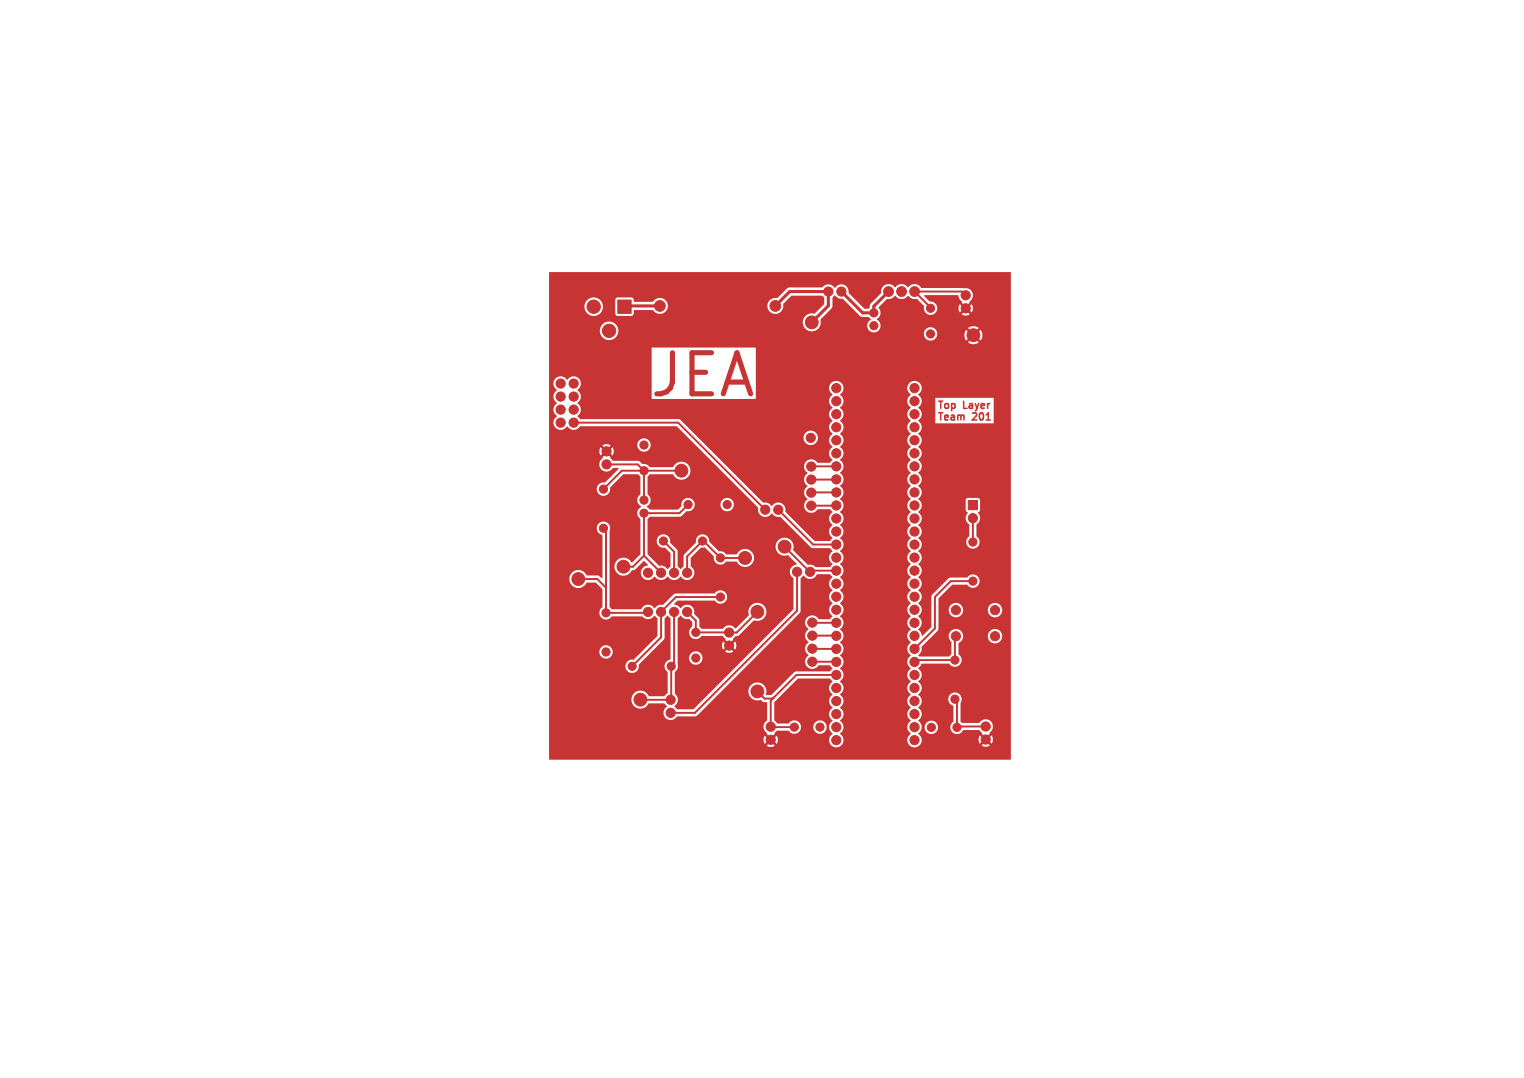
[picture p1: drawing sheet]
<svg xmlns="http://www.w3.org/2000/svg" width="297mm" height="210mm" viewBox="0 0 297 210" stroke-linecap="round" stroke-linejoin="round" font-family="sans-serif">
<defs><g id="words">
<text font-size="11.1" fill="#c83434" x="126.2" y="77.8">JEA</text>
<g font-size="1.9" fill="#c83434">
<text x="182.6" y="79.7">Top</text>
<text x="182.6" y="82">Team</text>
<text x="187.9" y="79.7">Layer</text>
<text x="189.7" y="82">201</text>
</g>
</g></defs>
<g fill="#c83434" stroke="#c83434" stroke-width=".19">
<path d="M120.4 58.5h2.6v2.6h-2.6z"/>
<path d="M188.7 97.5h1.8v1.8h-1.8z"/>
<circle cx="178.2" cy="144.2" r=".9"/>
<circle cx="178.2" cy="141.6" r=".9"/>
<circle cx="178.2" cy="139.1" r=".9"/>
<circle cx="178.2" cy="136.6" r=".9"/>
<circle cx="178.2" cy="134" r=".9"/>
<circle cx="178.2" cy="131.5" r=".9"/>
<circle cx="178.2" cy="128.9" r=".9"/>
<circle cx="178.2" cy="126.4" r=".9"/>
<circle cx="178.2" cy="123.9" r=".9"/>
<circle cx="178.2" cy="121.3" r=".9"/>
<circle cx="178.2" cy="118.8" r=".9"/>
<circle cx="178.2" cy="116.2" r=".9"/>
<circle cx="178.2" cy="113.7" r=".9"/>
<circle cx="178.2" cy="111.2" r=".9"/>
<circle cx="178.2" cy="108.6" r=".9"/>
<circle cx="178.2" cy="106.1" r=".9"/>
<circle cx="178.2" cy="103.5" r=".9"/>
<circle cx="178.2" cy="101" r=".9"/>
<circle cx="178.2" cy="98.5" r=".9"/>
<circle cx="178.2" cy="95.9" r=".9"/>
<circle cx="178.2" cy="93.4" r=".9"/>
<circle cx="178.2" cy="90.8" r=".9"/>
<circle cx="178.2" cy="88.3" r=".9"/>
<circle cx="178.2" cy="85.8" r=".9"/>
<circle cx="178.2" cy="83.2" r=".9"/>
<circle cx="178.2" cy="80.7" r=".9"/>
<circle cx="178.2" cy="78.1" r=".9"/>
<circle cx="178.2" cy="75.6" r=".9"/>
<circle cx="163" cy="75.6" r=".9"/>
<circle cx="163" cy="78.1" r=".9"/>
<circle cx="163" cy="80.7" r=".9"/>
<circle cx="163" cy="83.2" r=".9"/>
<circle cx="163" cy="85.8" r=".9"/>
<circle cx="163" cy="88.3" r=".9"/>
<circle cx="163" cy="90.8" r=".9"/>
<circle cx="163" cy="93.4" r=".9"/>
<circle cx="163" cy="95.9" r=".9"/>
<circle cx="163" cy="98.5" r=".9"/>
<circle cx="163" cy="101" r=".9"/>
<circle cx="163" cy="103.5" r=".9"/>
<circle cx="163" cy="106.1" r=".9"/>
<circle cx="163" cy="108.6" r=".9"/>
<circle cx="163" cy="111.2" r=".9"/>
<circle cx="163" cy="113.7" r=".9"/>
<circle cx="163" cy="116.2" r=".9"/>
<circle cx="163" cy="118.8" r=".9"/>
<circle cx="163" cy="121.3" r=".9"/>
<circle cx="163" cy="123.9" r=".9"/>
<circle cx="163" cy="126.4" r=".9"/>
<circle cx="163" cy="128.9" r=".9"/>
<circle cx="163" cy="131.5" r=".9"/>
<circle cx="163" cy="134" r=".9"/>
<circle cx="163" cy="136.6" r=".9"/>
<circle cx="163" cy="139.1" r=".9"/>
<circle cx="163" cy="141.6" r=".9"/>
<circle cx="163" cy="144.2" r=".9"/>
<circle cx="133.9" cy="111.6" r=".9"/>
<circle cx="131.4" cy="111.6" r=".9"/>
<circle cx="128.8" cy="111.6" r=".9"/>
<circle cx="126.3" cy="111.6" r=".9"/>
<circle cx="126.3" cy="119.2" r=".9"/>
<circle cx="128.8" cy="119.2" r=".9"/>
<circle cx="131.4" cy="119.2" r=".9"/>
<circle cx="133.9" cy="119.2" r=".9"/>
<circle cx="178.2" cy="56.8" r=".95"/>
<circle cx="175.7" cy="56.8" r=".95"/>
<circle cx="173.2" cy="56.8" r=".95"/>
<circle cx="152.9" cy="106.5" r="1.25"/>
<circle cx="147.6" cy="134.7" r="1.25"/>
<circle cx="145.2" cy="108.7" r="1.25"/>
<circle cx="112.7" cy="112.8" r="1.25"/>
<circle cx="124.8" cy="136.3" r="1.25"/>
<circle cx="121.5" cy="110.4" r="1.25"/>
<circle cx="132.8" cy="91.7" r="1.25"/>
<circle cx="147.6" cy="119.2" r="1.25"/>
<circle cx="189.7" cy="65.3" r="1.25"/>
<circle cx="158.2" cy="62.8" r="1.25"/>
<circle cx="186.3" cy="118.9" r=".9"/>
<circle cx="186.3" cy="123.9" r=".9"/>
<circle cx="193.9" cy="123.9" r=".9"/>
<circle cx="193.9" cy="118.9" r=".9"/>
<circle cx="189.6" cy="113.2" r=".8"/>
<circle cx="189.6" cy="105.6" r=".8"/>
<circle cx="186.1" cy="128.6" r=".8"/>
<circle cx="186.1" cy="136.2" r=".8"/>
<circle cx="123.2" cy="129.8" r=".8"/>
<circle cx="130.8" cy="129.8" r=".8"/>
<circle cx="129.3" cy="105.4" r=".8"/>
<circle cx="136.9" cy="105.4" r=".8"/>
<circle cx="134.1" cy="98.3" r=".8"/>
<circle cx="141.7" cy="98.3" r=".8"/>
<circle cx="118.1" cy="119.4" r=".8"/>
<circle cx="118.1" cy="127" r=".8"/>
<circle cx="140.4" cy="108.7" r=".8"/>
<circle cx="140.4" cy="116.3" r=".8"/>
<circle cx="125.5" cy="97.4" r=".8"/>
<circle cx="125.5" cy="100" r=".8"/>
<circle cx="117.6" cy="95.3" r=".8"/>
<circle cx="117.6" cy="102.9" r=".8"/>
<circle cx="109.3" cy="74.7" r=".9"/>
<circle cx="111.8" cy="74.7" r=".9"/>
<circle cx="109.3" cy="77.3" r=".9"/>
<circle cx="111.8" cy="77.3" r=".9"/>
<circle cx="109.3" cy="79.8" r=".9"/>
<circle cx="111.8" cy="79.8" r=".9"/>
<circle cx="109.3" cy="82.3" r=".9"/>
<circle cx="111.8" cy="82.3" r=".9"/>
<circle cx="158" cy="85.3" r=".9"/>
<circle cx="158.1" cy="98.5" r=".9"/>
<circle cx="158.1" cy="96" r=".9"/>
<circle cx="158.1" cy="93.4" r=".9"/>
<circle cx="158.1" cy="90.9" r=".9"/>
<circle cx="151.7" cy="99.3" r=".9"/>
<circle cx="149.1" cy="99.3" r=".9"/>
<circle cx="157.9" cy="111.4" r=".9"/>
<circle cx="155.3" cy="111.4" r=".9"/>
<circle cx="158.3" cy="128.9" r=".9"/>
<circle cx="158.3" cy="126.4" r=".9"/>
<circle cx="158.3" cy="123.8" r=".9"/>
<circle cx="158.3" cy="121.3" r=".9"/>
<circle cx="192.1" cy="141.5" r=".9"/>
<circle cx="192.1" cy="144.1" r=".9"/>
<circle cx="150.2" cy="144.1" r=".9"/>
<circle cx="150.2" cy="141.6" r=".9"/>
<circle cx="130.7" cy="136.3" r=".9"/>
<circle cx="130.7" cy="138.9" r=".9"/>
<circle cx="118.2" cy="90.5" r=".9"/>
<circle cx="118.2" cy="87.9" r=".9"/>
<circle cx="142.1" cy="123.2" r=".9"/>
<circle cx="142.1" cy="125.8" r=".9"/>
<circle cx="188.2" cy="57.5" r=".9"/>
<circle cx="188.2" cy="60.1" r=".9"/>
<circle cx="164" cy="56.8" r=".9"/>
<circle cx="161.4" cy="56.8" r=".9"/>
<circle cx="115.7" cy="59.7" r="1.3"/>
<circle cx="118.7" cy="64.4" r="1.3"/>
<circle cx="128.6" cy="59.6" r="1.05"/>
<circle cx="151.1" cy="59.6" r="1.05"/>
<circle cx="189.6" cy="100.9" r=".9"/>
<circle cx="159.8" cy="141.6" r=".8"/>
<circle cx="154.8" cy="141.6" r=".8"/>
<circle cx="186.5" cy="141.7" r=".8"/>
<circle cx="181.5" cy="141.7" r=".8"/>
<circle cx="125.5" cy="86.7" r=".8"/>
<circle cx="125.5" cy="91.7" r=".8"/>
<circle cx="135.6" cy="128.2" r=".8"/>
<circle cx="135.6" cy="123.2" r=".8"/>
<circle cx="181.3" cy="65" r=".8"/>
<circle cx="181.3" cy="60" r=".8"/>
<circle cx="170.3" cy="63.4" r=".8"/>
<circle cx="170.3" cy="60.9" r=".8"/>
</g>
<path d="M121.8 59.6h6.8M151.1 59.6l2.8-2.8h7.5v2.8l-3.2 3.2M164 56.8l4.1 4.2h2.2v-1.3l2.9-2.9" fill="none" stroke="#c83434" stroke-width=".6"/>
<g fill="none" stroke="#c83434" stroke-width=".38">
<path d="M121.8 59.6l-.1 .2M127.8 59.7l-.1 .1M161.4 56.8l-.2 .2M188.2 57.5l-.7-.7h-9.3l3.2 3.3M111.8 82.3h20.4l16.9 17M118.2 90.5h6.1l1.2 1.2v5.7M132.8 91.7h-11.6l-3.6 3.6M134.1 98.3l-1.7 1.7h-6.9v8.3M151.7 99.3l6.8 6.8h4.5M163 90.9h-4.9M163 93.4h-4.9M163 95.9l-4.9 .1"/>
<path d="M163 98.5h-4.9M112.7 112.8h3.7l1.7 1.7M117.6 102.9l.5 .5v16h8l.2-.2M125.5 108.3l-2.1 2.1h-1.9M125.5 108.3l3.3 3.3M129.3 105.4l2.1 2.1v4.1M131.4 119.2v10l-.6 .6v6.4l-.1 .1h-5.9M140.4 116.3h-8.7l-2.9 2.9v5l-5.6 5.6M140.5 108.7h.1M145.2 108.7h-4.8l-3.3-3.3h-.2l-3 3v3.2M147.6 119.2l-4 4h-8v-2.3l-1.7-1.7M152.9 106.5l4.9 4.9 .3-.2h4.9"/>
<path d="M155.3 111.4v7.6l-19.9 19.9h-4.7M189.6 100.9v4.7M189.6 113.2h-4.3l-3.1 3.1v6.1l-4 4M124.8 136.3h.1M142.1 123.2h.1M147.6 134.7l1.4 1.4h1.6M158.3 121.3h4.7M158.3 123.8l4.7 .1M158.3 126.4h4.7M158.3 128.9l4.7 .1M163 131.5h-7.8l-5 5v5.1l4.6 .1M186.1 136.2l.4 .4v5.1l.2-.2h5.4"/>
<path d="M186.3 123.9l-.2 .2v4.5h-7.5l-.4 .4M150.8 141.9l-.2 .2M186.4 141.6l-.3 .3"/>
</g>
<path d="M107 53.1l89.9-.1 .1 .1v94.8l-89.9 .1-.1-21.1h9.8a1.3 1.3 0 0 0 1.8 1.3 1.3 1.3 0 0 0 .3-2.2 1.3 1.3 0 0 0-2.1 .7v.2h-9.8v-31.7h9.3a1.33 1.33 0 0 0 1.4 1.4 1.33 1.33 0 0 0 1.2-1.6l2.6-2.6h2.8l.5 .5v3.4a1.43 1.43 0 0 0 .2 2.4 1.42 1.42 0 0 0-.2 2.4v6.8l-1.7 1.7a1.78 1.78 0 0 0-2.8-.5 1.78 1.78 0 0 0 .2 2.8 1.78 1.78 0 0 0 2.7-.8l.6-.2 1.7-1.6 .8 .8a1.46 1.46 0 0 0-1.2 2.2 1.46 1.46 0 0 0 2.5 0 1.52 1.52 0 0 0 2.5 0 1.52 1.52 0 0 0 2.6 0 1.44 1.44 0 0 0 2.2 .3 1.44 1.44 0 0 0-.3-2.3v-1.6l2-2h.8l1.7 1.7a1.34 1.34 0 0 0 .8 1.5 1.34 1.34 0 0 0 1.7-.5h2a1.77 1.77 0 0 0 2.7 .6 1.77 1.77 0 0 0-.1-2.8 1.77 1.77 0 0 0-2.7 .8h-1.9l-.7-.5-.8-.1-1.9-1.9a1.33 1.33 0 0 0-1.4-1.4 1.33 1.33 0 0 0-1.2 1.6l-2.3 2.4-.1 2.2-.6 .6-.5-.6-.1-3-1.4-1.6a1.33 1.33 0 0 0-1.3-1.6 1.33 1.33 0 0 0-1.3 1.5 1.33 1.33 0 0 0 1.6 1.1l1.1 1.1v2.5l-.6 .6a1.87 1.87 0 0 0-1.7-.7l-2.2-2.3v-6.8l.5-.4h5.8l.4-.2 .9-.9h.2a1.3 1.3 0 0 0 1.4-1.4h5v.2a1.3 1.3 0 0 0 2 1 1.3 1.3 0 0 0 0-2.2 1.3 1.3 0 0 0-2 1h-5v-.2a1.33 1.33 0 0 0-1.6-1 1.33 1.33 0 0 0-1 1.6l-.7 .7h-5.4l-.7-.7a1.37 1.37 0 0 0 .2-2.3v-3.4l.4-.5h4.6a1.77 1.77 0 0 0 2.7 .6 1.77 1.77 0 0 0-.1-2.8 1.77 1.77 0 0 0-2.7 .8h-4.4l-.7-.5-.8-.1-.9-.6h-4.8l-1.2-1.4 .4-.3 .7 .6a1.38 1.38 0 0 0 0-1.6l-.7 .7-.4-.4 .7-.6-.4-.2h5.6a1.3 1.3 0 0 0 1.8 1.3 1.3 1.3 0 0 0 .3-2.2 1.3 1.3 0 0 0-2.1 .7v.2h-6.3l-.5 .2 .7 .6-.4 .4-.7-.7a1.38 1.38 0 0 0 0 1.6l.7-.6 .4 .3-.7 .7 .1 .1a1.44 1.44 0 0 0-.3 2.3 1.44 1.44 0 0 0 2.3-.3h1l.1 .1-2.8 2.7a1.3 1.3 0 0 0-1.5 1.2h-9.3v-20.6h.9l.1 .7 .5 .6a1.59 1.59 0 0 0 0 2.7 1.53 1.53 0 0 0 0 2.5 1.45 1.45 0 0 0-.2 2.3 1.45 1.45 0 0 0 2.3-.3 1.5 1.5 0 0 0 2.5-.1l18.8 .1 15.8 15.8a1.49 1.49 0 0 0 .9 1.7 1.49 1.49 0 0 0 1.8-.6l.7 .6 1 .1 6 6 3.6 .1 .5 .5a1.6 1.6 0 0 0 .1 2.6l-.6 .6h-2.7l-.8-.5h-.8l-2.8-2.8a1.79 1.79 0 0 0-1.4-2.4 1.79 1.79 0 0 0-2 2 1.79 1.79 0 0 0 2.4 1.4l1.6 1.6v.2a1.46 1.46 0 0 0-1.2 1.1 1.46 1.46 0 0 0 .6 1.6v6l-19.4 19.4-3.2 .1-.6-.6a1.5 1.5 0 0 0 .1-2.5v-4.1l.2-.2a1.63 1.63 0 0 0 .4-1.6v-1.1h2.2a1.3 1.3 0 0 0 1.8 1.3 1.3 1.3 0 0 0 .3-2.2 1.3 1.3 0 0 0-2.1 .7v.2h-2.2v-7.6l.5-.6a1.92 1.92 0 0 0 1.7 .7l.6 .6v.9a1.33 1.33 0 0 0-.2 2.1 1.33 1.33 0 0 0 2.1-.3h4l1.2 1.4-.4 .3-.7-.6a1.39 1.39 0 0 0 0 1.6l.7-.7 .4 .4-.6 .7a1.39 1.39 0 0 0 1.5-.1l-.7-.6 .4-.4 .7 .6a1.39 1.39 0 0 0 0-1.5l-.7 .6-.4-.3 .7-.7v-.2a1.03 1.03 0 0 1 1-.6l3-2.9a1.79 1.79 0 0 0 2.4-1.4 1.79 1.79 0 0 0-2-2 1.79 1.79 0 0 0-1.4 2.4l-2.5 2.5a1.56 1.56 0 0 0-2.6 .1h-4.1l-.4-.4-.1-1.5-.9-1a1.49 1.49 0 0 0-.8-1.7 1.49 1.49 0 0 0-1.9 .6l-.5-.5-.7-.3 .6-.7h7.3a1.32 1.32 0 0 0 2 .2 1.32 1.32 0 0 0-.1-2 1.32 1.32 0 0 0-2 .4h-7.7l-2.3 2.2a1.65 1.65 0 0 0-1.7 .7 1.5 1.5 0 0 0-2.6 .2h-5.6l-.5-.4v-14.9a1.33 1.33 0 0 0-.9-1.7 1.33 1.33 0 0 0-1.6 1 1.33 1.33 0 0 0 1.1 1.6v8.3h-.2l-.7-.5h-2.2a1.78 1.78 0 0 0-2.7-.6 1.78 1.78 0 0 0 .1 2.8 1.78 1.78 0 0 0 2.7-.8h1.7l1.3 1.2v3.5a1.35 1.35 0 0 0-.2 2.1 1.35 1.35 0 0 0 2.1-.2h5.9a1.5 1.5 0 0 0 2.4-.2l.5 .6v3.4l-4.6 4.6a1.32 1.32 0 0 0-1.6 1.3 1.32 1.32 0 0 0 1.5 1.3 1.32 1.32 0 0 0 1.1-1.6l4.9-5 .1-4 .6-.6 .6 .6v7.9a1.43 1.43 0 0 0-1.2 1.1 1.43 1.43 0 0 0 .6 1.5v4l-.7 .6h-2.9a1.77 1.77 0 0 0-2.6-.9 1.77 1.77 0 0 0-.4 2.7 1.77 1.77 0 0 0 2.8-.1l.2-.3h2.9l.6 .6a1.46 1.46 0 0 0-.6 1.8 1.46 1.46 0 0 0 1.8 .8l.8-.6h3.5l.4-.2 20-20 .1-.4v-6.3l.6-.6a1.44 1.44 0 0 0 2.6-.2h2.5l.6 .6a1.53 1.53 0 0 0 0 2.5 1.53 1.53 0 0 0 0 2.5 1.52 1.52 0 0 0 0 2.6l-.6 .5h-2.1a1.46 1.46 0 0 0-2.3-.3 1.46 1.46 0 0 0 .3 2.3 1.53 1.53 0 0 0 0 2.5 1.53 1.53 0 0 0 0 2.6 1.44 1.44 0 0 0-.3 2.2 1.44 1.44 0 0 0 2.3-.3h2.1l.6 .6-.6 .6h-6.7l-4.6 4.6h-1.1a1.79 1.79 0 0 0-1.7-2.5 1.79 1.79 0 0 0-1.6 2.6 1.9 1.9 0 0 0 2.3 .9 1.1 1.1 0 0 0 1.2 .4v3.6a1.51 1.51 0 0 0 0 2.5l-.1 .1 .7 .6-.4 .4-.7-.7a1.38 1.38 0 0 0 0 1.6l.7-.7 .4 .4-.6 .7a1.39 1.39 0 0 0 1.5 0l-.7-.7 .4-.4 .7 .7a1.39 1.39 0 0 0 0-1.6l-.7 .7-.4-.4 1.1-1.3h2.2a1.34 1.34 0 0 0 1.6 .6 1.34 1.34 0 0 0 .9-1.4h2.4v.3a1.3 1.3 0 0 0 2 1 1.3 1.3 0 0 0 0-2.3 1.3 1.3 0 0 0-2 1h-2.4v-.2a1.35 1.35 0 0 0-1.1-.9 1.35 1.35 0 0 0-1.4 .6h-2.1l-.6-.7v-3.5l4.6-4.6h6.2l.5 .5a1.59 1.59 0 0 0 .1 2.6 1.52 1.52 0 0 0 0 2.6 1.52 1.52 0 0 0 0 2.5 1.53 1.53 0 0 0 0 2.5 1.44 1.44 0 0 0-.3 2.2 1.44 1.44 0 0 0 2.2 0 1.44 1.44 0 0 0-.5-2.2 1.53 1.53 0 0 0 0-2.5 1.53 1.53 0 0 0 0-2.6 1.53 1.53 0 0 0 0-2.5 1.54 1.54 0 0 0 0-2.6 1.53 1.53 0 0 0 0-2.5 1.53 1.53 0 0 0 0-2.5 1.53 1.53 0 0 0 0-2.6 1.53 1.53 0 0 0 0-2.5 1.54 1.54 0 0 0 0-2.6 1.54 1.54 0 0 0 0-2.5 1.53 1.53 0 0 0 0-2.5 1.53 1.53 0 0 0 0-2.6 1.54 1.54 0 0 0 0-2.5 1.54 1.54 0 0 0 0-2.6 1.54 1.54 0 0 0 0-2.5 1.53 1.53 0 0 0 0-2.5 1.54 1.54 0 0 0 0-2.6 1.54 1.54 0 0 0 0-2.5 1.53 1.53 0 0 0 0-2.6 1.54 1.54 0 0 0 0-2.5 1.54 1.54 0 0 0 0-2.5 1.53 1.53 0 0 0 0-2.6 1.54 1.54 0 0 0 0-2.5 1.53 1.53 0 0 0 0-2.6 1.53 1.53 0 0 0 0-2.5 1.53 1.53 0 0 0 0-2.5l.6-.8 .1-.6h12.4a1.74 1.74 0 0 0 .7 1.4 1.52 1.52 0 0 0 0 2.5 1.52 1.52 0 0 0 0 2.6 1.52 1.52 0 0 0 0 2.5 1.53 1.53 0 0 0 0 2.6 1.52 1.52 0 0 0 0 2.5 1.52 1.52 0 0 0 0 2.5 1.53 1.53 0 0 0 0 2.6 1.52 1.52 0 0 0 0 2.5 1.53 1.53 0 0 0 0 2.6 1.52 1.52 0 0 0 0 2.5 1.52 1.52 0 0 0 0 2.5 1.53 1.53 0 0 0 0 2.6 1.52 1.52 0 0 0 0 2.5 1.53 1.53 0 0 0 0 2.6 1.53 1.53 0 0 0 0 2.5 1.53 1.53 0 0 0 0 2.5 1.52 1.52 0 0 0 0 2.6 1.52 1.52 0 0 0 0 2.5 1.53 1.53 0 0 0 0 2.6 1.52 1.52 0 0 0 0 2.5 1.53 1.53 0 0 0 0 2.5 1.52 1.52 0 0 0 0 2.6 1.53 1.53 0 0 0 0 2.5 1.52 1.52 0 0 0 0 2.6 1.52 1.52 0 0 0 0 2.5 1.53 1.53 0 0 0 0 2.5 1.43 1.43 0 0 0-.3 2.2 1.43 1.43 0 0 0 2.2-.1 1.43 1.43 0 0 0-.5-2.1l.5-.5 .2-.8h.6a1.3 1.3 0 0 0 1.8 1.3 1.3 1.3 0 0 0 .3-2.2 1.3 1.3 0 0 0-2.1 .7v.2h-.6l-.2-.7-.4-.5a1.59 1.59 0 0 0-.1-2.6l.1-.1a1.39 1.39 0 0 0 .5-1.6h5.3l.2 .8 .8 .7v3a1.33 1.33 0 0 0-.1 2.1 1.33 1.33 0 0 0 2.1-.5h3.1l1.1 1.4-.4 .3-.7-.6a1.38 1.38 0 0 0 0 1.6l.7-.7 .4 .4-.6 .7a1.39 1.39 0 0 0 1.5-.1l-.7-.6 .4-.4 .7 .6a1.39 1.39 0 0 0 0-1.5l-.7 .6-.4-.3 .7-.7-.1-.1a1.44 1.44 0 0 0 .3-2.3 1.44 1.44 0 0 0-2.3 .3h-3.3l-.3-.2v-3.6a1.31 1.31 0 0 0-.7-2 1.31 1.31 0 0 0-1.7 1.1h-5.3l-.6-.8a1.54 1.54 0 0 0 0-2.6 1.53 1.53 0 0 0 0-2.5l.8-.9h5.2a1.35 1.35 0 0 0 2.1 .2 1.35 1.35 0 0 0-.2-2.1l.1-2.2a1.4 1.4 0 0 0 .8-1.4h4.8v.3a1.4 1.4 0 0 0 2.1 1 1.4 1.4 0 0 0 0-2.4 1.4 1.4 0 0 0-2.1 1.1h-4.8v-.2a1.42 1.42 0 0 0-2.2-.8 1.42 1.42 0 0 0-.1 2.3v2.3l-.4 .5h-5.8l-.2-.2v-.1a1.56 1.56 0 0 0 .6-1.6l3.2-3.2 .1-4.1h2v.3a1.4 1.4 0 0 0 1.5 1.3 1.4 1.4 0 0 0 1.3-1.6h4.8v.3a1.4 1.4 0 0 0 2.1 1.1 1.4 1.4 0 0 0 0-2.4 1.4 1.4 0 0 0-2.1 1h-4.8v-.2a1.41 1.41 0 0 0-1.5-1 1.41 1.41 0 0 0-1.3 1.2h-2v-2.1l2.7-2.7h2.8a1.33 1.33 0 0 0 2 .3 1.33 1.33 0 0 0 0-2 1.33 1.33 0 0 0-2 .3l-3.4 .1-3.3 3.3-.2 .3v6l-1.7 1.7-.9-1.3a1.54 1.54 0 0 0 0-2.6 1.54 1.54 0 0 0 0-2.5 1.53 1.53 0 0 0 0-2.5 1.53 1.53 0 0 0 0-2.6 1.54 1.54 0 0 0 0-2.5 1.54 1.54 0 0 0 0-2.6 1.54 1.54 0 0 0 0-2.5 1.53 1.53 0 0 0 0-2.5 1.54 1.54 0 0 0 0-2.6 1.44 1.44 0 0 0 .3-2.2h9v1.9l.4 .4a1.64 1.64 0 0 0 .3 2.4v2.3a1.32 1.32 0 0 0-.2 2 1.32 1.32 0 0 0 2-.1 1.32 1.32 0 0 0-.4-2v-2.2a1.55 1.55 0 0 0 .3-2.4l.4-.5v-1.9l-.4-.4h-2l-.4 .5h-9l-.3-.3a1.53 1.53 0 0 0 0-2.6 1.54 1.54 0 0 0 0-2.5 1.54 1.54 0 0 0 0-2.5 1.53 1.53 0 0 0 0-2.6 1.54 1.54 0 0 0 0-2.5l.1-.1a1.4 1.4 0 0 0 .4-1.9h14.3v-5h-11.4v5h-2.9l-.5-.6a1.53 1.53 0 0 0 0-2.5 1.53 1.53 0 0 0 0-2.5 1.42 1.42 0 0 0 .1-2.5 1.42 1.42 0 0 0-2.2 1.1h-12.4l-.1-.2a1.44 1.44 0 0 0-2.2-.8 1.44 1.44 0 0 0 .2 2.4 1.52 1.52 0 0 0 0 2.5 1.52 1.52 0 0 0 0 2.6 1.52 1.52 0 0 0 0 2.5 1.53 1.53 0 0 0 0 2.6 1.52 1.52 0 0 0 0 2.5l-.6 .6h-2.3a1.46 1.46 0 0 0-2.3-.3 1.46 1.46 0 0 0 .3 2.3 1.53 1.53 0 0 0 0 2.5 1.54 1.54 0 0 0 0 2.6 1.44 1.44 0 0 0-.3 2.2 1.44 1.44 0 0 0 2.3-.3h2.3l.5 .5a1.6 1.6 0 0 0 .1 2.6 1.52 1.52 0 0 0 0 2.5l-.6 .6h-3l-5.7-5.7a1.46 1.46 0 0 0-.8-1.7 1.46 1.46 0 0 0-1.8 .6l-.7-.6-1-.1-12.7-12.7h20.6a1.4 1.4 0 0 0 1.9 1.4 1.4 1.4 0 0 0 .4-2.4 1.4 1.4 0 0 0-2.3 .8v.2h-20.6l-3.4-3.4-.4-.2h-19.1l-.6-.6a1.53 1.53 0 0 0 0-2.5l.6-.8h34.2v-10h-20.3v10h-13.9l.1-.1a1.68 1.68 0 0 0-.7-1.6 1.45 1.45 0 0 0 .3-2.3 1.45 1.45 0 0 0-2.3 .3 1.43 1.43 0 0 0-1.5-.6 1.43 1.43 0 0 0-1.1 1.2h-.9v-7.9l81.7 .1a1.74 1.74 0 0 0 2-.1l-1-1-1 1h-81.7v-2.4h9.9v.3a1.8 1.8 0 0 0 1.6 1.6 1.8 1.8 0 0 0 1.9-1.3h59.6v.3a1.3 1.3 0 0 0 1.3 1.2 1.3 1.3 0 0 0 1.3-1.2h5.3l.1 .7 .3 .4 1-1h.8l1 1a1.74 1.74 0 0 0 0-2l-1 1h-.8l-1-1-.4 .9h-5.3l-.1-.8-.5-.5h6.7l1 1 1-1a1.74 1.74 0 0 0-2 0h-6.7l-.5-.1a1.3 1.3 0 0 0-1.5 1.1h-59.6l.1-.1a1.8 1.8 0 0 0-1.6-2.1 1.8 1.8 0 0 0-2 1.6h-9.9v-4.7h6.9v.3a1.8 1.8 0 0 0 2.6 1.5 1.8 1.8 0 0 0 .4-3h3v2.8l.4 .3h2.8l.3-.2 .2-.9h3.7a1.56 1.56 0 0 0 1.8 .7 1.56 1.56 0 0 0 1.1-1.6h19.3v.2a1.58 1.58 0 0 0 1.9 1.4 1.58 1.58 0 0 0 1.3-1.9l1.6-1.6h6l.3 .4v1.3l-1.9 1.8a1.78 1.78 0 0 0-2.2 1.6 1.78 1.78 0 0 0 2 1.9 1.78 1.78 0 0 0 1.4-2.4l2.2-2.3 .1-1.9 .5-.5a1.94 1.94 0 0 0 1.6 .7l3.3 3.4 .4 .2h1.3l.4 .4a1.34 1.34 0 0 0-.4 2.1 1.34 1.34 0 0 0 2.1-.1 1.34 1.34 0 0 0-.5-2 1.46 1.46 0 0 0 .3-2.3l1.6-1.6h.2a1.81 1.81 0 0 0 1.5-.7 1.57 1.57 0 0 0 2.5 0 1.72 1.72 0 0 0 1.7 .6l1.4 1.5a1.32 1.32 0 0 0 1.1 1.6 1.32 1.32 0 0 0 1.5-1.3 1.32 1.32 0 0 0-1.6-1.3l-1-1v-.2h6.6l.3 .8 .5 .5-.1 .1 .7 .7-.4 .3-.7-.6a1.38 1.38 0 0 0 0 1.6l.7-.7 .4 .4-.6 .7a1.39 1.39 0 0 0 1.5-.1l-.7-.6 .4-.4 .7 .6a1.39 1.39 0 0 0 0-1.5l-.7 .6-.4-.3 .7-.7-.1-.1a1.48 1.48 0 0 0 .5-1.9 1.48 1.48 0 0 0-1.7-.8h-8.1a1.6 1.6 0 0 0-2.7-.1 1.57 1.57 0 0 0-2.5 0 1.51 1.51 0 0 0-1.8-.5 1.51 1.51 0 0 0-.9 1.6l-2 2-.2 .8-.2 .2h-.8l-3.1-3a1.48 1.48 0 0 0-1-1.6 1.48 1.48 0 0 0-1.7 .6 1.5 1.5 0 0 0-2.5-.1h-6.5l-2.2 2-.2 .1a1.55 1.55 0 0 0-1.8 1.4h-19.3l-.1-.3a1.6 1.6 0 0 0-1.3-1.1 1.6 1.6 0 0 0-1.6 .7h-3.6l-.1-.1a.56 .56 0 0 0-.5-.8l-2.7 .1-.4 .4h-3a1.8 1.8 0 0 0-1.9-.3 1.8 1.8 0 0 0-1.1 1.5h-6.9z" fill="#c83434"/>
<use href="#words"/>
</svg>
